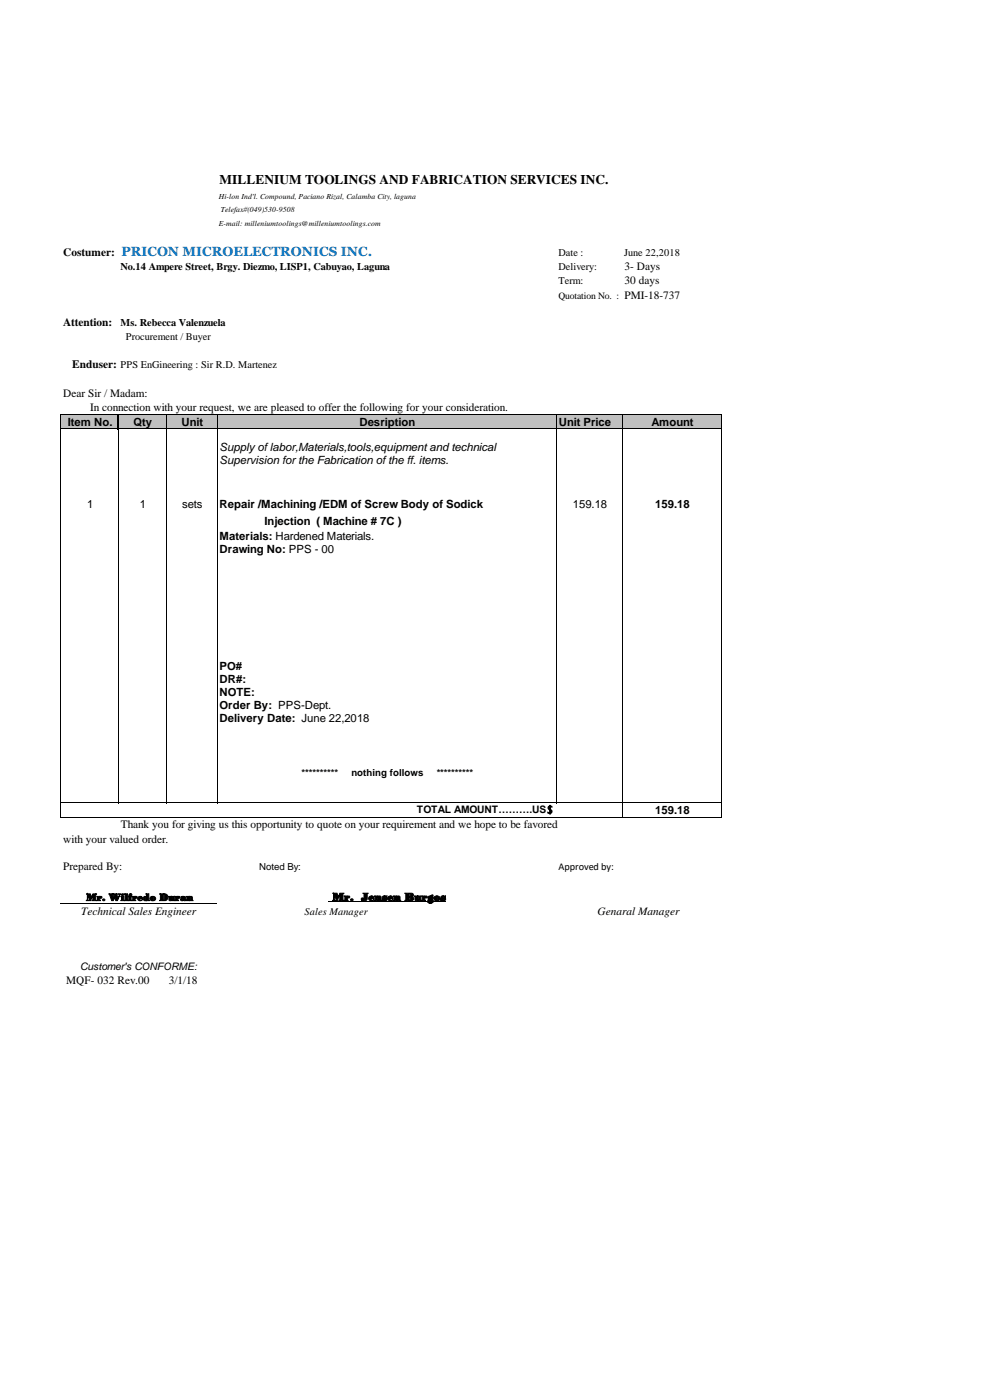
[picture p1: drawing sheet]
<svg xmlns="http://www.w3.org/2000/svg" width="210mm" height="297mm" viewBox="0 0 210 297" stroke-linecap="round" stroke-linejoin="round" font-family="sans-serif">
<defs><g id="words">
<text font-size="2.8" x="46.6" y="39.1">MILLENIUM TOOLINGS AND FABRICATION SERVICES INC.</text>
<text font-size="2.8" fill="#0070c0" x="25.8" y="54.3">PRICON MICROELECTRONICS INC.</text>
<g font-size="2.4">
<text x="13.4" y="54.3">Costumer:</text>
<text x="132.5" y="57.3">3- Days</text>
<text x="132.5" y="60.3">30 days</text>
<text x="132.5" y="63.4">PMI-18-737</text>
<text x="13.4" y="69.2">Attention:</text>
<text x="15.3" y="78.1">Enduser: PPS EnGineering : Sir R.D. Martenez</text>
<text x="13.4" y="84.2">Dear Sir / Madam:</text>
<text x="19.1" y="87.2">In connection with your request, we are pleased to offer the following for your consideration.</text>
<text x="14.4" y="90.3">Item No.</text>
<text x="28.3" y="90.3">Qty</text>
<text x="38.5" y="90.3">Unit</text>
<text x="46.6" y="95.8">Supply of labor,Materials,tools,equipment and technical</text>
<text x="76.2" y="90.3">Desription</text>
<text x="118.5" y="90.3">Unit Price</text>
<text x="138.2" y="90.3">Amount</text>
<text x="46.6" y="98.5">Supervision for the Fabrication of the ff. items.</text>
<text x="18.5" y="107.8">1</text>
<text x="29.6" y="107.8">1</text>
<text x="38.7" y="107.8">sets</text>
<text x="46.6" y="107.8">Repair /Machining /EDM of Screw Body of Sodick</text>
<text x="121.5" y="107.8">159.18</text>
<text x="139" y="107.8">159.18</text>
<text x="56.1" y="111.4">Injection ( Machine # 7C )</text>
<text x="46.6" y="114.5">Materials: Hardened Materials.</text>
<text x="46.6" y="117.3">Drawing No: PPS - 00</text>
<text x="46.6" y="142.1">PO#</text>
<text x="46.6" y="144.9">DR#:</text>
<text x="46.6" y="147.6">NOTE:</text>
<text x="46.6" y="150.3">Order By: PPS-Dept.</text>
<text x="46.6" y="153.1">Delivery Date: June 22,2018</text>
<text x="139" y="172.7">159.18</text>
<text x="13.4" y="178.8">with your valued order.</text>
<text x="25.6" y="175.7">Thank you for giving us this opportunity to quote on your requirement and we hope to be favored</text>
<text x="13.4" y="184.5">Prepared By:</text>
<text x="70.5" y="191">Mr. Jensen Burgos</text>
<text x="17.2" y="194.1">Technical Sales Engineer</text>
<text x="126.8" y="194.1">Genaral Manager</text>
<text x="14" y="208.8">MQF- 032 Rev.00</text>
<text x="35.8" y="208.8">3/1/18</text>
</g>
<g font-size="2.2">
<text x="25.5" y="57.3">No.14 Ampere Street, Brgy. Diezmo, LISP1, Cabuyao, Laguna</text>
<text x="118.4" y="54.3">Date :</text>
<text x="118.4" y="57.3">Delivery:</text>
<text x="132.4" y="54.3">June 22,2018</text>
<text x="118.4" y="60.3">Term:</text>
<text x="25.5" y="69.2">Ms. Rebecca Valenzuela</text>
<text x="26.7" y="72.2">Procurement / Buyer</text>
<text x="88.4" y="172.6">TOTAL AMOUNT……….US$</text>
<text x="118.4" y="184.5">Approved by:</text>
<text x="18.3" y="191">Mr. Wilfredo Duran</text>
<text x="64.6" y="194.1">Sales Manager</text>
<text x="17" y="205.8">Customer's CONFORME:</text>
</g>
<g font-size="2">
<text x="118.4" y="63.4">Quotation No. :</text>
<text x="63.9" y="164.6">**********</text>
<text x="74.5" y="164.6">nothing follows</text>
<text x="92.6" y="164.6">**********</text>
<text x="55" y="184.5">Noted By:</text>
</g>
<g font-size="1.6">
<text x="46.4" y="42.1">Hi-lon Ind'l. Compound, Paciano Rizal, Calamba City, laguna</text>
<text x="46.4" y="47.9">E-mail: milleniumtoolings@milleniumtoolings.com</text>
<text x="46.9" y="45">Telefax#(049)530-9508</text>
</g>
</g></defs>
<path d="M13 87.9h140.1v3.1h-140.1z" fill-rule="evenodd" fill="#c0c0c0"/>
<g fill="none" stroke="#000" stroke-width=".21">
<path d="M12.9 87.8v85.7M13 87.9h11.8M13 90.9h11.8M25.1 91v79.4M25.3 87.9h127.9M25.3 90.9h127.9M35.3 88v82.4M46.1 88v82.4M118 88v82.4M131.9 88v85.5M153.1 88v85.5M13 170.3h140.2"/>
<path d="M13 173.4h140.2M12.8 191.7h33.3M69.7 191.3h24.9"/>
</g>
<path d="M25.1 87.8v3.2" fill="none" stroke="#000" stroke-width=".42"/>
<use href="#words"/>
</svg>
